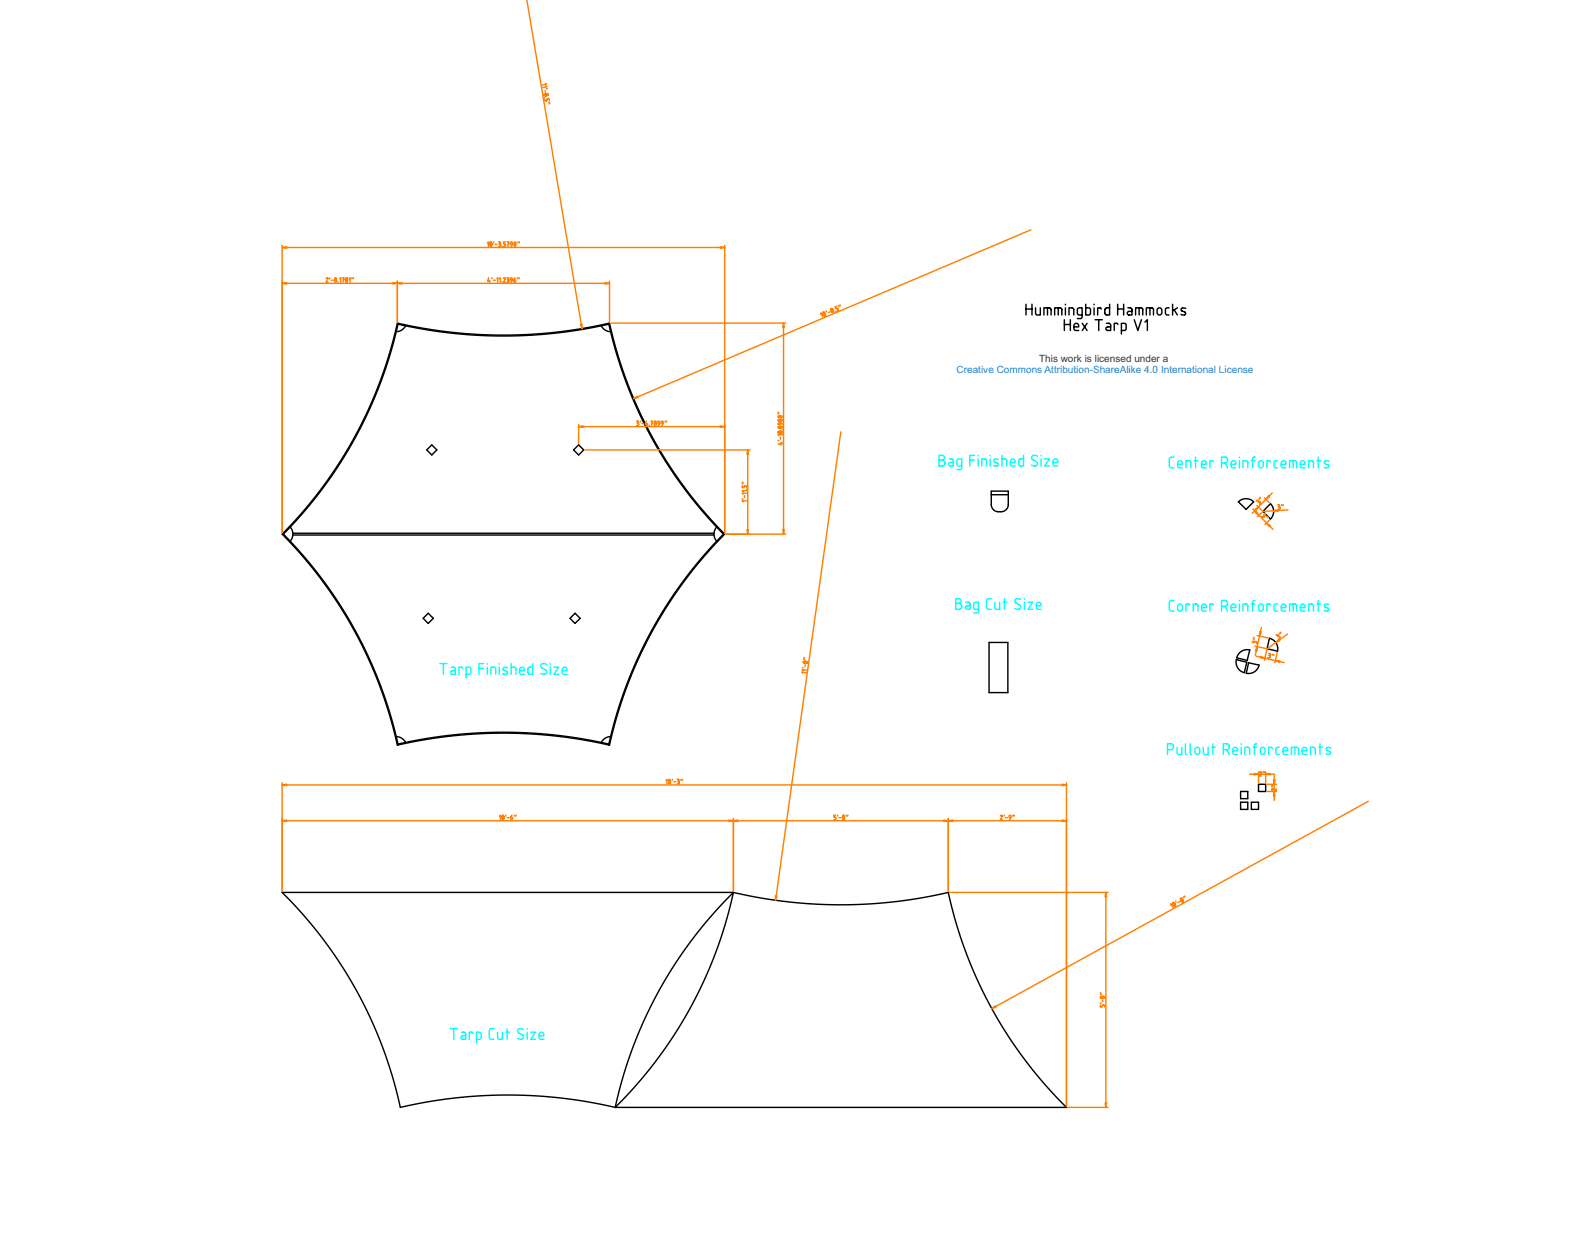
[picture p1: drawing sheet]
<svg xmlns="http://www.w3.org/2000/svg" width="279mm" height="216mm" viewBox="0 0 279 216" stroke-linecap="round" stroke-linejoin="round" font-family="sans-serif">
<defs><g id="words">
<text font-size="1.8" fill="#1982d1" x="167.6" y="65.3">Creative Commons Attribution-ShareAlike 4.0 International License</text>
<text font-size="1.8" fill="#373737" x="182" y="63.3">This work is licensed under a</text>
</g></defs>
<g fill="none" stroke="#000" stroke-width=".25">
<path d="M69.6 56.6l4.6 .9 4.8 .7 4.7 .4 4.6 .1 4.6-.2 4.7-.4 4.6-.6 4.6-.9 1.3 5.1 1.7 5 2.1 5.1 2.4 4.7 2.6 4.6 3 4.3 3.3 4.1 3.8 4-3.6 3.9-3.5 4.3-3 4.4-2.7 4.5-2.3 4.7-2.1 4.9-1.7 5-1.3 5.3-4.6-.9-4.6-.7-4.6-.4-4.9-.1-4.7 .1-4.6 .4-4.6 .7-4.6 .9-1.3-5.1-1.7-5-2-4.9-2.5-5-2.7-4.5-3-4.3-3.3-4.2-3.7-4 3.8-4 3.3-4.2 3-4.3 2.7-4.6 2.3-4.7 2-4.8 1.7-5zM69.7 56.8l4.6 .9 4.6 .6 4.6 .4 4.7 .1 4.6-.1 4.7-.4 4.6-.6 4.6-.9M69.8 56.6l-1.4 5.2-1.6 5-2.1 4.9-2.3 4.7-2.7 4.5-3 4.4-3.5 4.3-3.6 3.9 3.6 3.9 3.3 4.2 3.1 4.3 2.7 4.6 2.3 4.7 2.1 4.9 1.7 5.2 1.4 5.1M71 57.1l-.6 .7-1 .3M105.3 57.1l.7 .7 1 .3M106.6 56.6l1.3 5.1 1.7 5 2 4.9 2.5 5 2.7 4.5 3 4.4 3.3 4.1 3.6 3.9-3.6 3.9-3.3 4.1-3 4.4-2.8 4.8-2.4 4.7-2 4.9-1.7 5-1.3 5.1M179.7 53.3v1.9M179.7 54.1h1.1M180.8 53.3v1.9M181.4 53.9v.9l.3 .4h.5v-1.3M182.9 55.2v-1.3h.9l.3 .2v1.1M183.5 53.9v1.3"/>
<path d="M184.7 55.2v-1.3h1l.3 .2v1.1M185.4 53.9v1.3M186.4 56v1.9M186.4 56.8h1.1M186.6 53.3v.1M186.6 53.9v1.3M187.3 55.2v-1.3h.5l.3 .2v1.1M187.5 56v1.9M188.1 57.2h.9a.44 .44 0 0 0-.3-.6 .44 .44 0 0 0-.6 .4v.6l.2 .2 .7 .1M189.6 55.2h-.6l-.2-.2-.1-.8 .2-.3h.7v1.6l-.2 .2-.7 .1M189.6 56.6l.8 1.3M190.2 53.3v1.9l.7-.1 .1-.3v-.7l-.3-.2h-.5"/>
<path d="M190.4 56.6l-.8 1.3M191.7 53.3v.1M191.7 53.9v1.3M191.8 56h1.3M192.5 56v1.9M192.9 54.1l-.2-.2h-.4v1.3M193.8 56.6l.6 .1 .2 .2v1h-.6a.31 .31 0 0 1-.3-.3 .31 .31 0 0 1 .3-.4h.6M194.4 53.3v1.9l-.7-.1-.2-.3 .1-.7 .2-.2h.6M195.8 54.1h1M195.8 53.3v1.9M195.8 56.8l-.2-.2h-.4v1.3M196.4 57.9h.6l.2-.2 .1-.8-.2-.2-.7-.1v1.9"/>
<path d="M196.8 53.3v1.9M197.6 53.9h.5l.2 .3v1h-.5a.31 .31 0 0 1-.3-.4 .31 .31 0 0 1 .3-.3h.5M198.7 56l.6 1.9 .6-1.9M198.9 55.2v-1.3h1l.2 .2 .1 1.1M199.6 53.9v1.3M200.6 56.4l.4-.4v1.9M200.8 55.2v-1.3h.9l.3 .2 .1 1.1M201.4 53.9v1.3M202.7 54.1a.42 .42 0 0 1 .5-.2 .42 .42 0 0 1 .3 .4v.4a.42 .42 0 0 1-.4 .5 .42 .42 0 0 1-.4-.5zM204.8 53.9h-.5l-.1 .3v.8l.6 .2M205.4 53.3v1.9M205.7 54.3l.5 .9"/>
<path d="M206.2 53.9l-.8 .5M207.7 54l-.5-.1-.3 .3 .1 .2 .7 .3a.44 .44 0 0 1-.3 .5 .44 .44 0 0 1-.5-.1M75.6 77.9l.9 .9-.9 .9-.8-.9zM101.4 77.9l.8 .9-.8 .9-.9-.9zM50.7 92.2l.4 .6 .2 .7-.1 .8-.5 .6M51.3 93.7h73.8M51.3 93.4h73.8M125.6 92.2l-.4 .6-.1 .7 .1 .8 .4 .6M173.6 86h3v2.5l-.1 .5-.4 .4-.5 .2h-.9l-.4-.2-.4-.3-.3-.7zM173.6 86.6h3M216.9 87.9l.6-.4 .8-.2 .7 .2 .6 .4-1.3 1.3zM222.5 88.2l.5 .6 .1 .7-.1 .8-.4 .6-1.4-1.4z"/>
<path d="M75 107.4l.9 .9-.9 .9-.9-.9zM100.7 107.4l.9 .9-.9 .9-.9-.9zM173.3 112.5h3.3v8.8h-3.3zM216.6 115.5l1.8 .5-.4 1.8-.7-.3-.5-.6-.3-.7zM217.2 114.3l.8-.5h.9l-.4 1.8-1.9-.4zM218.7 116.1l1.9 .4-.5 .8-.8 .6h-1zM222.4 111.8l.6 .3 .5 .5 .3 .7v.7l-1.8-.4zM69.4 129l1 .3 .6 .7M69.7 130.3l4.6-.9 4.6-.7 4.7-.4 4.6-.1 4.6 .1 4.7 .4 4.6 .7 4.6 .9M107 129l-1 .3-.7 .7M217.3 138.6h1.3v1.2h-1.3zM220.5 137.3h1.2v1.3h-1.2z"/>
<path d="M128.5 156.3l-3.8 4-3.5 4.3-3 4.3-2.8 4.7-2.4 4.7-2.1 5.1-1.8 5.2-1.3 5.3M128.5 156.3l-1.4 5.3-1.7 5.2-2.2 5.1-2.3 4.7-2.9 4.7-3 4.3-3.4 4.3-3.8 4M128.5 156.3h-79.1l3.8 3.9 3.4 4.3 3.1 4.3 2.8 4.8 2.5 4.9 2.1 5.1 1.7 5.2 1.3 5.1 4.7-.9 4.5-.7 4.9-.4 4.7-.2 4.9 .2 4.6 .4 4.8 .7 4.6 .9M128.5 156.3l4.8 .9 4.6 .7 4.9 .4 4.6 .1 4.9-.1 4.6-.4 4.6-.7 4.6-.9 1.4 5.3 1.7 5.2 2.1 4.9 2.4 4.9 2.9 4.8 3 4.3 3.5 4.2 3.7 4h-79M217.3 140.5h1.3v1.2h-1.3zM219.2 140.5h1.3v1.2h-1.3z"/>
</g>
<g fill="none" stroke="#0ff" stroke-width=".25">
<path d="M170.7 79.7h-.8v1.9M171.3 79.7v.1M173.4 79.7v.1M175.5 79.7v1.9M179.3 79.7v1.9h-.7l-.1-.3v-.8l.3-.1h.5M181.7 79.9l-.2-.1a.48 .48 0 0 0-.7 0 .48 .48 0 0 0 .1 .7l.6 .3a.48 .48 0 0 1 .1 .7 .48 .48 0 0 1-.7 0h-.2M182.4 79.7v.1M164.5 80.6h.5a.52 .52 0 0 1 .5 .5 .52 .52 0 0 1-.5 .5h-.5v-1.9h.5a.42 .42 0 0 1 .4 .4 .42 .42 0 0 1-.4 .5M166.3 80.4h.5l.2 .3v.9h-.5a.31 .31 0 0 1-.3-.3 .31 .31 0 0 1 .3-.3h.5M168.5 81.6h-.6l-.2-.1-.1-.8 .2-.3h.7v1.5l-.2 .3h-.7M169.9 80.6h.8M171.3 80.4v1.2"/>
<path d="M172 81.6v-1.2h.5l.3 .1v1.1M173.4 80.4v1.2M174.9 80.5l-.5-.1-.3 .3 .1 .2 .6 .3a.44 .44 0 0 1-.2 .5 .44 .44 0 0 1-.5-.2M175.5 80.4h.5l.3 .1 .1 1.1M177 81h.8a.44 .44 0 0 0-.3-.6 .44 .44 0 0 0-.5 .4v.7l.3 .1h.5M182.4 80.4v1.2M183 80.4h.8l-.8 1.2h.8M184.5 81h.8a.44 .44 0 0 0-.3-.6 .44 .44 0 0 0-.5 .4v.5l.1 .3h.7M205.7 80l-.7 .1-.2 .4 .1 1.2 .3 .2h.5M206.3 81.3h.8a.44 .44 0 0 0-.3-.6 .44 .44 0 0 0-.5 .4v.7l.3 .1h.5M207.8 81.9v-1.2h.5l.2 .1 .1 1.1M209.2 80.7h.6"/>
<path d="M209.4 80v1.9M210.5 81.3h.8a.44 .44 0 0 0-.3-.6 .44 .44 0 0 0-.5 .4v.7l.3 .1h.5M212.6 80.9l-.2-.2h-.5v1.2M214 81.1h.6M214.6 81.1a.53 .53 0 0 0 .4-.5 .53 .53 0 0 0-.4-.6h-.6v1.9M214.6 81.1l.4 .8M215.7 81.3h.8a.44 .44 0 0 0-.3-.6 .44 .44 0 0 0-.5 .4v.7l.3 .1h.5M217.1 80v.1M217.1 80.7v1.2M217.7 81.9v-1.2h.6l.2 .1 .1 1.1M219.2 80.7h.6M219.8 80l-.2 .1-.2 .3v1.5"/>
<path d="M220.7 80.7a.42 .42 0 0 1 .6 .4v.4a.42 .42 0 0 1-.4 .4 .42 .42 0 0 1-.4-.4v-.4zM222.6 80.9l-.3-.2h-.4v1.2M223.8 80.7h-.5l-.1 .3v.8l.6 .1M224.4 81.3h.9a.44 .44 0 0 0-.3-.6 .44 .44 0 0 0-.6 .4l.1 .7 .2 .1h.6M225.9 81.9v-1.2h1.1l.2 .3v.9M226.5 80.7v1.2M227.8 81.3h.8a.44 .44 0 0 0-.3-.6 .44 .44 0 0 0-.5 .4v.7l.3 .1h.5M229.2 81.9v-1.2h.6l.2 .1 .1 1.1M230.7 80.7h.6M230.9 80v1.9M232.8 80.8l-.5-.1-.3 .3 .1 .2 .6 .3a.44 .44 0 0 1-.2 .5 .44 .44 0 0 1-.5-.2M77.1 116.2h1.2"/>
<path d="M77.7 116.2v1.9M79 116.8l.6 .1 .2 .2v1h-.6a.31 .31 0 0 1-.3-.3 .31 .31 0 0 1 .3-.3h.6M81 117l-.2-.2h-.4v1.3M81.7 118.1h.5l.2-.2 .1-.8-.2-.2-.6-.1v1.9M83.9 117h.8M84.7 116.2h-.8v1.9M85.4 116.2v.1M85.4 116.8v1.3M86 118.1v-1.3h.5l.3 .2v1.1M87.5 116.2v.1M87.5 116.8v1.3M88.9 116.9h-.5l-.3 .2 .2 .3 .6 .3a.44 .44 0 0 1-.3 .4 .44 .44 0 0 1-.5-.1"/>
<path d="M89.5 116.8h.6l.2 .2 .1 1.1M89.5 116.2v1.9M91 117.5h.8a.44 .44 0 0 0-.2-.7 .44 .44 0 0 0-.6 .4l.1 .7 .2 .2h.5M93.3 116.2v1.9l-.7-.1-.1-.2v-.8l.3-.2h.5M95.8 116.3h-.2a.48 .48 0 0 0-.7 0 .48 .48 0 0 0 0 .7l.6 .3a.48 .48 0 0 1 .1 .7 .48 .48 0 0 1-.7 0l-.2-.1M96.4 116.2v.1M96.4 116.8v1.3M97 116.8h.9l-.9 1.3h.9M98.5 117.5h.8a.44 .44 0 0 0-.3-.7 .44 .44 0 0 0-.5 .4v.7l.3 .2h.5M167.4 104.8h.5a.42 .42 0 0 1 .5 .4 .42 .42 0 0 1-.4 .5 .52 .52 0 0 1 .5 .5 .52 .52 0 0 1-.5 .5h-.6zM167.4 105.7h.6M169.2 105.4l.6 .1 .1 .3v.9h-.5a.31 .31 0 0 1-.3-.3 .31 .31 0 0 1 .3-.3h.5"/>
<path d="M171.4 106.7h-.5l-.3-.2v-.7l.1-.3 .7-.1v1.6l-.2 .3h-.6M173.6 104.8l-.6 .1-.2 .3 .1 1.3 .3 .2h.4M174.3 105.4v1l.3 .3h.5v-1.3M175.7 105.4h.7M175.9 104.8v1.9M178.8 105l-.2-.1a.48 .48 0 0 0-.7 0 .48 .48 0 0 0 .1 .7l.6 .3a.48 .48 0 0 1 .1 .7 .48 .48 0 0 1-.7 0h-.2M179.4 104.8v.1M179.4 105.4v1.3M180.1 105.4h.8l-.8 1.3h.8M181.5 106.1h.9a.44 .44 0 0 0-.3-.6 .44 .44 0 0 0-.6 .4v.5l.2 .3h.7M205.7 105.1l-.7 .1-.2 .4 .1 1.2 .3 .2h.5M206.3 106a.42 .42 0 0 1 .5-.2 .42 .42 0 0 1 .3 .4v.4a.42 .42 0 0 1-.4 .4 .42 .42 0 0 1-.4-.4z"/>
<path d="M208.4 106l-.2-.2h-.4v1.2M209 107v-1.2h.5l.3 .1v1.1M210.5 106.4h.8a.44 .44 0 0 0-.3-.6 .44 .44 0 0 0-.5 .4v.7l.3 .1h.5M212.6 106l-.2-.2h-.5v1.2M214 106.2h.6M214.6 106.2a.53 .53 0 0 0 .4-.5 .53 .53 0 0 0-.4-.6h-.6v1.9M214.6 106.2l.4 .8M215.7 106.4h.8a.44 .44 0 0 0-.3-.6 .44 .44 0 0 0-.5 .4v.7l.3 .1h.5M217.1 105.1v.1M217.1 105.8v1.2M217.7 107v-1.2h.6l.2 .1 .1 1.1M219.2 105.8h.6"/>
<path d="M219.8 105.1l-.2 .1-.2 .2v1.6M220.7 105.8a.42 .42 0 0 1 .6 .4v.4a.42 .42 0 0 1-.4 .4 .42 .42 0 0 1-.4-.4v-.4zM222.6 106l-.3-.2h-.4v1.2M223.8 105.8h-.5l-.1 .3v.8l.6 .1M224.4 106.4h.9a.44 .44 0 0 0-.3-.6 .44 .44 0 0 0-.6 .4l.1 .7 .2 .1h.6M225.9 107v-1.2h1.1l.2 .3v.9M226.5 105.8v1.2M227.8 106.4h.8a.44 .44 0 0 0-.3-.6 .44 .44 0 0 0-.5 .4v.7l.3 .1h.5M229.2 107v-1.2h.6l.2 .1 .1 1.1M230.7 105.8h.6M230.9 105.1v1.9M232.8 105.9l-.5-.1-.3 .3 .1 .2 .6 .3a.44 .44 0 0 1-.2 .5 .44 .44 0 0 1-.5-.2"/>
<path d="M204.5 131.3h.6a.53 .53 0 0 0 .5-.5 .53 .53 0 0 0-.5-.6h-.6v1.9M206.2 130.9v.9l.3 .3h.5v-1.2M207.7 130.2v1.7l.2 .2M208.5 130.2v1.7l.2 .2M209.5 130.9a.42 .42 0 0 1 .7 .4v.4a.42 .42 0 0 1-.5 .4 .42 .42 0 0 1-.4-.4v-.4zM210.8 130.9v.9l.3 .3h.5v-1.2M212.3 130.9h.6M212.5 130.2v1.9M214.3 131.3h.6M214.9 131.3a.53 .53 0 0 0 .4-.5 .53 .53 0 0 0-.4-.6h-.6v1.9M214.9 131.3l.4 .8M216 131.5h.8a.44 .44 0 0 0-.3-.6 .44 .44 0 0 0-.5 .4v.7l.3 .1h.5"/>
<path d="M217.4 130.2v.1M217.4 130.9v1.2M218.1 132.1v-1.2h.5l.2 .1 .1 1.1M219.5 130.9h.6M220.1 130.2l-.2 .1-.2 .2v1.6M221 130.9a.42 .42 0 0 1 .6 .4v.4a.42 .42 0 0 1-.4 .4 .42 .42 0 0 1-.4-.4v-.4zM222.9 131.1l-.2-.2h-.5v1.2M224.1 130.9h-.5l-.1 .3v.8l.6 .1M224.7 131.5h.9a.44 .44 0 0 0-.3-.6 .44 .44 0 0 0-.6 .4l.1 .7 .3 .1h.5M226.2 132.1v-1.2h1.1l.2 .3v.9M226.8 130.9v1.2M228.1 131.5h.8a.44 .44 0 0 0-.3-.6 .44 .44 0 0 0-.5 .4v.7l.3 .1h.5"/>
<path d="M229.6 132.1v-1.2h.5l.3 .1v1.1M231 130.9h.6M231.2 130.2v1.9M233.1 131l-.5-.1-.3 .3 .1 .2 .7 .3a.44 .44 0 0 1-.3 .5 .44 .44 0 0 1-.5-.2M78.9 180.1h1.2M79.5 180.1v1.9M80.8 180.7l.6 .1 .2 .2v1h-.5a.31 .31 0 0 1-.4-.3 .31 .31 0 0 1 .4-.3h.5M82.8 180.9l-.2-.2h-.4v1.3M83.5 182h.5l.2-.2 .1-.8-.2-.2-.6-.1v1.9M86.5 180.1l-.6 .1-.2 .3 .1 1.3 .3 .2h.4M87.2 180.7v1l.3 .3h.5v-1.3M88.6 180.7h.7"/>
<path d="M88.8 180.1v1.9M91.7 180.3l-.2-.1a.48 .48 0 0 0-.7 0 .48 .48 0 0 0 .1 .7l.6 .3a.48 .48 0 0 1 .1 .7 .48 .48 0 0 1-.7 0l-.2-.1M92.3 180.1v.1M92.3 180.7v1.3M93 180.7h.8l-.8 1.3h.8M94.4 181.4h.9a.44 .44 0 0 0-.3-.6 .44 .44 0 0 0-.6 .4v.5l.2 .2 .7 .1"/>
</g>
<path d="M131 78.8v14.7" fill="none" stroke="#ff7f00" stroke-width=".25"/>
<path d="M130.8 92.7h.3l-.1 .8z" fill="#ff7f00"/>
<path d="M130.8 92.7h.3l-.1 .8z" fill="#ff7f00" stroke="#ff7f00" stroke-width=".25"/>
<path d="M131 78.8l.1 .8h-.3z" fill="#ff7f00"/>
<path d="M131 78.8l.1 .8h-.3z" fill="#ff7f00" stroke="#ff7f00" stroke-width=".25"/>
<path d="M137.3 56.6v36.9M102.4 78.8h29M127.1 93.5h4.3M130 85v.4h.3l.2-.4 .2 .1 .1 .3M130 87.4h.2M130 84.7h.2M130 84.4l.2 .1M130.4 86.8v.3M130.7 85.7h.1M130.8 87.7h-.8l.2 .2M130.8 86.4h-.8l.2 .1M130.8 85.9h-.8l.2 .2" fill="none" stroke="#ff7f00" stroke-width=".25"/>
<path d="M137.3 56.6l.1 .8h-.3z" fill="#ff7f00"/>
<path d="M137.3 56.6l.1 .8h-.3z" fill="#ff7f00" stroke="#ff7f00" stroke-width=".25"/>
<path d="M137.1 92.7h.3l-.1 .8z" fill="#ff7f00"/>
<path d="M137.1 92.7h.3l-.1 .8z" fill="#ff7f00" stroke="#ff7f00" stroke-width=".25"/>
<g fill="none" stroke="#ff7f00" stroke-width=".25">
<path d="M107 56.6h30.6M101.4 74.7h25.6M136.3 77.1l.1 .1M136.3 72.5h.1M136.3 72.2h.1M136.3 75.6l.5-.1 .3 .2-.5 .2-.3-.1zM136.7 74v.3h-.4v-.2l.1-.1 .4 .1 .3 .2M136.7 77.6h.4M136.7 76.6v.3M136.9 77.5v.4l-.6-.2M137 75.2h.1M137.1 76.1h-.8l.1 .2"/>
<path d="M127.1 93.5h10.5"/>
<circle cx="136.5" cy="74.8" r=".16"/>
<circle cx="136.5" cy="73.6" r=".16"/>
<circle cx="136.5" cy="73" r=".16"/>
<circle cx="136.9" cy="73" r=".19"/>
<circle cx="136.9" cy="74.8" r=".19"/>
<circle cx="136.9" cy="73.6" r=".19"/>
</g>
<path d="M101.4 74.7l.7-.1v.2z" fill="#ff7f00"/>
<path d="M101.4 74.7l.7-.1v.2z" fill="#ff7f00" stroke="#ff7f00" stroke-width=".25"/>
<path d="M126.2 74.6l.8 .1-.8 .1z" fill="#ff7f00"/>
<path d="M126.2 74.6l.8 .1-.8 .1z" fill="#ff7f00" stroke="#ff7f00" stroke-width=".25"/>
<g fill="none" stroke="#ff7f00" stroke-width=".25">
<path d="M49.4 49.6h20.2M101.4 74.3v3.4M111.5 73.7l.3 .1v.2l-.1 .1M111.6 74.1h.1M111.7 74.1l.2 .2-.4 .2M112.2 73.7v.2M112.4 74.2h.4M113.2 73.7l-.2 .6h.5M113.4 74.2v.3M113.7 74.5h.1M114 73.7h.4l-.3 .8M114.2 74.1h.2"/>
<path d="M115.6 74.2l-.3-.1v-.3l.1-.1 .2 .2-.1 .3-.2 .3M116.2 74.2l-.3-.1v-.3l.1-.1 .2 .2-.1 .3-.2 .3M116.5 73.7v.2M116.8 73.7l-.1 .2M127 74.3v19"/>
<circle cx="114.8" cy="73.9" r=".16"/>
<circle cx="114.8" cy="74.3" r=".19"/>
</g>
<path d="M49.4 49.6l.8-.1v.2z" fill="#ff7f00"/>
<path d="M49.4 49.6l.8-.1v.2z" fill="#ff7f00" stroke="#ff7f00" stroke-width=".25"/>
<path d="M68.8 49.5l.8 .1-.8 .1z" fill="#ff7f00"/>
<path d="M68.8 49.5l.8 .1-.8 .1z" fill="#ff7f00" stroke="#ff7f00" stroke-width=".25"/>
<g fill="none" stroke="#ff7f00" stroke-width=".25">
<path d="M49.4 49.2v44.1M57.1 48.8l.2-.2 .1 .2-.3 .6h.3M57.8 48.6l-.1 .2M58 49.1h.4M59.2 49.4h.1M59.5 48.8l.2-.2v.8M59.9 48.6h.4l-.2 .8M60.1 49h.2M60.6 48.7a.22 .22 0 0 1 .3 .1 .22 .22 0 0 1 0 .2l-.1 .3-.1 .1-.2-.4zM61.1 48.8l.2-.2v.8M61.7 48.6l-.1 .2M61.9 48.6v.2"/>
<path d="M69.6 49.2v7.2M69.6 49.6h37.2"/>
<circle cx="58.8" cy="48.8" r=".16"/>
<circle cx="58.8" cy="49.2" r=".19"/>
</g>
<path d="M106 49.5l.8 .1-.8 .1z" fill="#ff7f00"/>
<path d="M106 49.5l.8 .1-.8 .1z" fill="#ff7f00" stroke="#ff7f00" stroke-width=".25"/>
<path d="M69.6 49.6l.8-.1v.2z" fill="#ff7f00"/>
<path d="M69.6 49.6l.8-.1v.2z" fill="#ff7f00" stroke="#ff7f00" stroke-width=".25"/>
<g fill="none" stroke="#ff7f00" stroke-width=".25">
<path d="M49.4 43.3h77.6M69.6 49.2v7.2M85.6 48.6l-.2 .6h.5M85.7 49.1v.3M86.2 48.6v.2M86.4 49.1h.4M87 48.8l.2-.2v.8M87.5 48.8l.1-.2v.8M87.9 49.4h.1M88.2 48.8l.1-.2 .2 .2-.3 .6h.3M88.8 48.6l.3 .1v.1l-.2 .2M88.9 49h.1"/>
<path d="M88.9 49l.2 .2-.3 .2M89.7 49.1l-.3-.1v-.3h.3v.1v.3l-.2 .3M90.3 48.6l-.3 .3v.3l.2 .2h.1v-.4h-.3M90.7 48.6l-.1 .2M91 48.6l-.1 .2M106.8 49.2v7.2"/>
</g>
<path d="M49.4 43.3l.8-.1v.3z" fill="#ff7f00"/>
<path d="M49.4 43.3l.8-.1v.3z" fill="#ff7f00" stroke="#ff7f00" stroke-width=".25"/>
<path d="M126.2 43.2l.8 .1-.8 .2z" fill="#ff7f00"/>
<path d="M126.2 43.2l.8 .1-.8 .2z" fill="#ff7f00" stroke="#ff7f00" stroke-width=".25"/>
<g fill="none" stroke="#ff7f00" stroke-width=".25">
<path d="M49.4 42.9v50.4M85.4 42.5l.2-.1v.7M85.9 42.4a.22 .22 0 0 1 .3 .1 .22 .22 0 0 1 0 .2l-.1 .3-.2 .1-.1-.3zM86.5 42.4v.1M86.7 42.8h.4M87.3 42.4h.3v.3h-.1M87.4 42.7h.1M87.5 42.7l.2 .3-.4 .1M87.9 43.1h.1M88.6 42.4h-.4v.3l.4 .2-.1 .2h-.3M88.8 42.4h.4l-.3 .7M89 42.7h.2"/>
<path d="M89.8 42.8l-.3-.1v-.3h.2l.1 .1-.1 .4-.2 .2M90.7 42.4v.1M91 42.4v.1M127 42.9v50.4M49.4 137.4h137.4"/>
<circle cx="90.2" cy="42.5" r=".16"/>
<circle cx="90.2" cy="43" r=".19"/>
</g>
<path d="M49.4 137.4l.8-.1v.3z" fill="#ff7f00"/>
<path d="M49.4 137.4l.8-.1v.3z" fill="#ff7f00" stroke="#ff7f00" stroke-width=".25"/>
<path d="M186 137.3l.8 .1-.8 .2z" fill="#ff7f00"/>
<path d="M186 137.3l.8 .1-.8 .2z" fill="#ff7f00" stroke="#ff7f00" stroke-width=".25"/>
<g fill="none" stroke="#ff7f00" stroke-width=".25">
<path d="M49.4 137.1v19M116.7 136.6l.1-.1v.7M117.8 136.5l-.1 .1M118 136.9h.4M118.6 136.5h.3v.3h-.1M118.7 136.8h.1M118.8 136.8l.2 .3-.4 .1M119.3 136.5v.1M119.6 136.5l-.1 .1M186.8 137.1v56.6M49.4 143.7h79.1"/>
<circle cx="117.3" cy="137.1" r=".19"/>
<circle cx="117.3" cy="136.7" r=".16"/>
</g>
<path d="M49.4 143.7l.8-.1v.2z" fill="#ff7f00"/>
<path d="M49.4 143.7l.8-.1v.2z" fill="#ff7f00" stroke="#ff7f00" stroke-width=".25"/>
<path d="M127.7 143.6l.8 .1-.8 .1z" fill="#ff7f00"/>
<path d="M127.7 143.6l.8 .1-.8 .1z" fill="#ff7f00" stroke="#ff7f00" stroke-width=".25"/>
<path d="M49.4 143.3v12.8M87.5 142.9l.2-.2v.8M88 142.8h.2l.1 .2-.2 .5-.2-.3zM88.6 142.7v.2M88.8 143.2h.4M89.7 142.7l-.2 .3-.1 .3 .1 .2h.2v-.4h-.2M90.1 142.7v.2M90.4 142.7v.2M128.5 143.3v12.8M128.5 143.7h37.6" fill="none" stroke="#ff7f00" stroke-width=".25"/>
<path d="M128.5 143.7l.8-.1v.2z" fill="#ff7f00"/>
<path d="M128.5 143.7l.8-.1v.2z" fill="#ff7f00" stroke="#ff7f00" stroke-width=".25"/>
<path d="M165.3 143.6l.8 .1-.8 .1z" fill="#ff7f00"/>
<path d="M165.3 143.6l.8 .1-.8 .1z" fill="#ff7f00" stroke="#ff7f00" stroke-width=".25"/>
<path d="M128.5 143.3v12.8M146.4 142.7h-.3v.4l.3 .2-.1 .2h-.2M146.7 142.7v.2M147 143.2h.3M147.7 142.8h.1l.1 .2-.2 .5-.1-.3zM148.3 142.7l-.1 .2M148.5 142.7v.2M166.1 143.3v12.8M166.1 143.7h20.7" fill="none" stroke="#ff7f00" stroke-width=".25"/>
<path d="M166.1 143.7l.8-.1v.2z" fill="#ff7f00"/>
<path d="M166.1 143.7l.8-.1v.2z" fill="#ff7f00" stroke="#ff7f00" stroke-width=".25"/>
<path d="M186 143.6l.8 .1-.8 .1z" fill="#ff7f00"/>
<path d="M186 143.6l.8 .1-.8 .1z" fill="#ff7f00" stroke="#ff7f00" stroke-width=".25"/>
<path d="M166.1 143.3v12.8M175.2 142.9l.2-.2 .2 .2-.4 .6h.4M175.9 142.7v.2M176.1 143.2h.4M177.1 143.2l-.3-.1v-.3l.1-.1 .2 .2v.4l-.3 .2M177.4 142.7v.2M177.7 142.7v.2M186.8 143.3v50.4M193.7 156.3v37.6" fill="none" stroke="#ff7f00" stroke-width=".25"/>
<path d="M193.7 156.3l.1 .7h-.2z" fill="#ff7f00"/>
<path d="M193.7 156.3l.1 .7h-.2z" fill="#ff7f00" stroke="#ff7f00" stroke-width=".25"/>
<path d="M193.6 193.1h.2l-.1 .8z" fill="#ff7f00"/>
<path d="M193.6 193.1h.2l-.1 .8z" fill="#ff7f00" stroke="#ff7f00" stroke-width=".25"/>
<path d="M218.9 135.6h4.4M220.5 135.2v1.9M221.7 135.2v1.9M166.3 156.3h27.8M192.7 176v.3h.4l.2-.3h.2v.3M192.7 175.6l.2 .1M192.7 174.1h.2M192.7 173.8l.2 .1M192.8 174.5h.4l.3 .1-.5 .2-.2-.1zM193.2 175.1v.3M187 193.9h7.1" fill="none" stroke="#ff7f00" stroke-width=".25"/>
<path d="M219.7 135.4l.8 .2-.8 .1z" fill="#ff7f00"/>
<path d="M219.7 135.4l.8 .2-.8 .1z" fill="#ff7f00" stroke="#ff7f00" stroke-width=".25"/>
<path d="M221.7 135.6l.8-.2v.3z" fill="#ff7f00"/>
<path d="M221.7 135.6l.8-.2v.3z" fill="#ff7f00" stroke="#ff7f00" stroke-width=".25"/>
<path d="M220.6 135.2l.2-.1 .2 .2-.4 .6h.4M221.3 135.1v.2M221.6 135.1l-.1 .2M221.9 137.3h1.7M221.9 138.6h1.7M223.2 135.8v4.4" fill="none" stroke="#ff7f00" stroke-width=".25"/>
<path d="M223.1 136.5h.2l-.1 .8z" fill="#ff7f00"/>
<path d="M223.1 136.5h.2l-.1 .8z" fill="#ff7f00" stroke="#ff7f00" stroke-width=".25"/>
<path d="M223.2 138.6l.1 .8h-.2z" fill="#ff7f00"/>
<path d="M223.2 138.6l.1 .8h-.2z" fill="#ff7f00" stroke="#ff7f00" stroke-width=".25"/>
<path d="M220 114.9l4.9 1.1M221.9 113.8l-.4 1.8M223.7 114.2l-.4 1.9M222.8 137.7l.1 .1M222.8 137.5h.1M223.5 138.1v.3l-.6-.3-.1 .2 .1 .1" fill="none" stroke="#ff7f00" stroke-width=".25"/>
<path d="M220.8 115l.8 .3-.8-.1z" fill="#ff7f00"/>
<path d="M220.8 115l.8 .3-.8-.1z" fill="#ff7f00" stroke="#ff7f00" stroke-width=".25"/>
<path d="M223.4 115.7h.8l-.1 .3z" fill="#ff7f00"/>
<path d="M223.4 115.7h.8l-.1 .3z" fill="#ff7f00" stroke="#ff7f00" stroke-width=".25"/>
<path d="M219.8 113.1l2 .5M220.2 111.3l2 .4M221 109.9l-1.1 4.9M222.2 114.4l.3 .1v.3h-.2M222.2 114.8h.1M222.3 114.8l.1 .3-.3 .1M222.9 114.6l-.1 .1M223.2 114.6l-.1 .2" fill="none" stroke="#ff7f00" stroke-width=".25"/>
<path d="M220.2 113.2v.8h-.3z" fill="#ff7f00"/>
<path d="M220.2 113.2v.8h-.3z" fill="#ff7f00" stroke="#ff7f00" stroke-width=".25"/>
<path d="M220.7 110.6h.2l-.3 .8z" fill="#ff7f00"/>
<path d="M220.7 110.6h.2l-.3 .8z" fill="#ff7f00" stroke="#ff7f00" stroke-width=".25"/>
<path d="M220.2 88.5l.9 .9M221.5 87.2l.9 .9M222.9 86.3l-3.6 3.6M219.5 111.9l.2 .1M219.6 111.6l.1 .1M219.7 112.5v-.2h-.2l-.1 .3M219.7 112.5l.3-.2 .1 .4M219.7 112.5h.1" fill="none" stroke="#ff7f00" stroke-width=".25"/>
<path d="M222.2 86.8l.2 .2-.6 .4z" fill="#ff7f00"/>
<path d="M222.2 86.8l.2 .2-.6 .4z" fill="#ff7f00" stroke="#ff7f00" stroke-width=".25"/>
<path d="M219.8 89.2l.6-.4-.4 .6z" fill="#ff7f00"/>
<path d="M219.8 89.2l.6-.4-.4 .6z" fill="#ff7f00" stroke="#ff7f00" stroke-width=".25"/>
<path d="M219.4 89.1l3.6 3.6M220.1 87.8l.2-.2 .2 .2-.1 .1M220.4 87.9h.3l-.1 .4M220.4 87.9h.1M220.6 87.3v.1M220.7 87.1l.1 .1M221.1 89.7l-.8 .8M222.4 91l-.8 .8" fill="none" stroke="#ff7f00" stroke-width=".25"/>
<path d="M219.9 89.8l.2-.2 .4 .6z" fill="#ff7f00"/>
<path d="M219.9 89.8l.2-.2 .4 .6z" fill="#ff7f00" stroke="#ff7f00" stroke-width=".25"/>
<path d="M221.9 91.6l.6 .4-.2 .2z" fill="#ff7f00"/>
<path d="M221.9 91.6l.6 .4-.2 .2z" fill="#ff7f00" stroke="#ff7f00" stroke-width=".25"/>
<path d="M180.6 40.2l-69.6 29.6M221.4 90.2h.1M221.4 90.2v.3l-.4-.1M221.6 89.9l.1 .2-.1 .2-.2-.1M222.1 90.4l-.2 .1M222.2 90.5l-.1 .1" fill="none" stroke="#ff7f00" stroke-width=".25"/>
<path d="M111 69.8l.7-.4 .1 .2z" fill="#ff7f00"/>
<path d="M111 69.8l.7-.4 .1 .2z" fill="#ff7f00" stroke="#ff7f00" stroke-width=".25"/>
<path d="M92.3 -.1l9.6 57.6M143.7 55l.1-.2 .3 .7M144.2 54.7l.3 .1v.5l-.2-.2zM144.7 54.4v.2M145.4 54.6l-.3 .1M145.6 54.1l.3 .1v.5l-.2-.2zM146.3 54.5v.1M146.6 53.6l-.3 .2 .1 .3h.4v.2l-.2 .2M146.9 53.5v.2M147.2 53.4v.2" fill="none" stroke="#ff7f00" stroke-width=".25"/>
<path d="M101.7 56.8l.2-.1v.8z" fill="#ff7f00"/>
<path d="M101.7 56.8l.2-.1v.8z" fill="#ff7f00" stroke="#ff7f00" stroke-width=".25"/>
<path d="M95.3 16.6l.4-.2 .4 .1-.5 .3-.3-.1zM95.4 17.1h.1M95.4 17.3l.1 .3h.2l.1-.3 .4-.1v.4M95.5 15.8l.1 .4M95.6 14.6l.2 .2-.8 .1M95.6 15.1l.2 .1-.7 .1M95.7 15.5h.2M96.1 17.9h.2M96.2 18.1l.1 .1M239.7 140.3l-66 36.3" fill="none" stroke="#ff7f00" stroke-width=".25"/>
<path d="M173.7 176.6l.7-.5 .1 .3z" fill="#ff7f00"/>
<path d="M173.7 176.6l.7-.5 .1 .3z" fill="#ff7f00" stroke="#ff7f00" stroke-width=".25"/>
<path d="M147.3 75.6l-11.4 82M205 158.5l.1-.3 .4 .7M205.5 158l.3 .2 .1 .5-.3-.2zM206 157.8v.1M206.7 157.9l-.3 .1M206.8 157.3l.3 .2 .1 .5-.3-.2zM207.3 157v.2M207.5 156.9l.1 .2" fill="none" stroke="#ff7f00" stroke-width=".25"/>
<path d="M135.8 156.8l.3 .1-.2 .7z" fill="#ff7f00"/>
<path d="M135.8 156.8l.3 .1-.2 .7z" fill="#ff7f00" stroke="#ff7f00" stroke-width=".25"/>
<path d="M225.6 89.3l-4.4 .2M140.5 116.9l.2 .1M140.7 115.9l.5-.1 .3 .2-.5 .1zM140.8 115.4l.1 .1M140.8 115.1l.2 .1M141.1 116.4l-.1 .3M141.2 117.8l-.8-.1 .2 .2M141.3 117.4l-.8-.2 .2 .2" fill="none" stroke="#ff7f00" stroke-width=".25"/>
<path d="M223.1 89.4l.8-.1v.2z" fill="#ff7f00"/>
<path d="M223.1 89.4l.8-.1v.2z" fill="#ff7f00" stroke="#ff7f00" stroke-width=".25"/>
<path d="M223.8 88.4h.3v.3h-.1M224 88.7l.2 .3-.3 .2M224 88.7l-.1 .1M224.5 88.4v.1M224.8 88.4v.1M225.5 111l-3.5 2.6" fill="none" stroke="#ff7f00" stroke-width=".25"/>
<path d="M223.5 112.5l.5-.6 .2 .3z" fill="#ff7f00"/>
<path d="M223.5 112.5l.5-.6 .2 .3z" fill="#ff7f00" stroke="#ff7f00" stroke-width=".25"/>
<path d="M223.6 111.3l.2-.2 .2 .2-.1 .1M223.9 111.4l.3 .1-.2 .4M223.9 111.4l-.1 .1M224.1 110.9l.1 .1M224.3 110.7l.1 .2" fill="none" stroke="#ff7f00" stroke-width=".25"/>
<use href="#words"/>
</svg>
